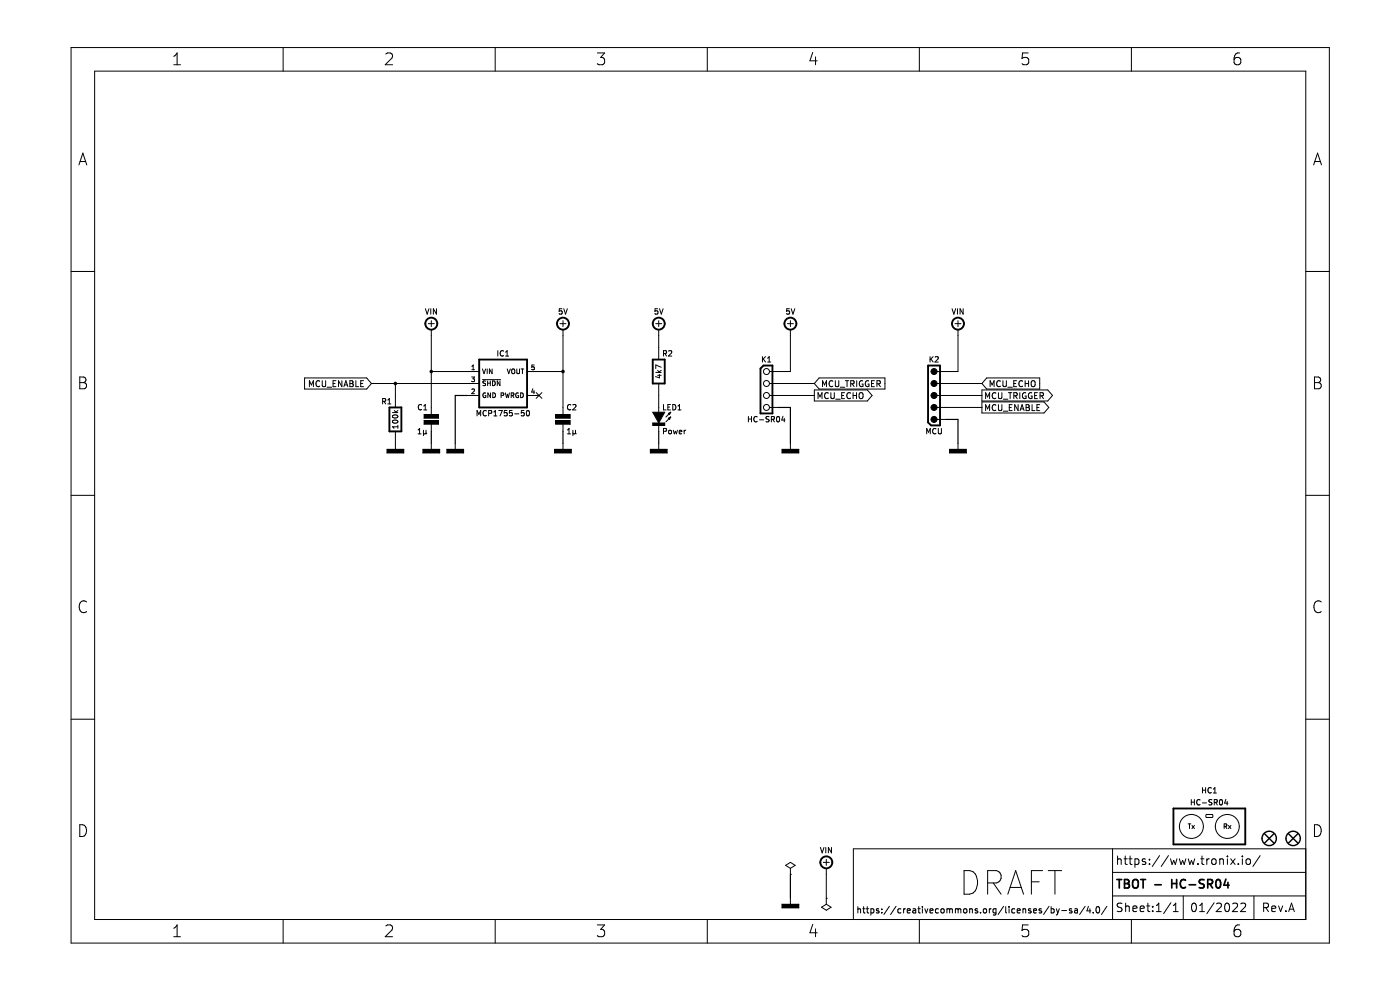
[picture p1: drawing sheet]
<svg xmlns="http://www.w3.org/2000/svg" width="297mm" height="210mm" viewBox="0 0 297 210" stroke-linecap="round" stroke-linejoin="round" font-family="sans-serif">
<g fill="none" stroke="#000" stroke-width=".21">
<path d="M15.1 10.1h266.9v189.9h-266.9zM20.1 15.1h256.9v179.9h-256.9zM36.9 11.9l.7-.7v2.5M36.9 13.7h1.4M60.1 10.1v5M81.8 11.5l.4-.3h.6a.68 .68 0 0 1 .4 1.1l-1.5 1.4h1.6M105.1 10.1v5M126.7 11.2h1.6l-.9 1a.68 .68 0 0 1 .9 .5v.6l-.3 .3-.9 .1-.4-.2M150 10.1v5M172.4 11.1l-.6 1.8h1.6M173 12.1v1.6M195 10.1v5"/>
<path d="M218.1 11.2h-1.2l-.1 1.2 .4-.2 .8 .1 .2 .4-.1 .8-.3 .2h-.6l-.4-.2M240 10.1v5M263 11.2a.99 .99 0 0 0-1.2 1.1v1l.2 .3 .8 .1 .3-.2 .1-.8-.2-.4-.7-.1-.5 .5M16.7 35l.9-2.5 .8 2.5M17 34.3h1.2M278.7 35l.8-2.5 .8 2.5M278.9 34.3h1.2M15.1 57.6h5M277 57.6h5M16.9 80h.9a.61 .61 0 0 1 .4 .6 .61 .61 0 0 1-.4 .6 .67 .67 0 0 1 .6 .6 .67 .67 0 0 1-.5 .7h-1zM90.2 65.5l.4 1.1 .4-1.1M90.9 68.7h1.2"/>
<path d="M91.4 65.5v1.1M91.5 68v1.3M91.5 69.9v18.4M91.5 78.8h10.2M92.6 65.5v1.1l-.7-1.1v1.1M100.1 80h.6l-.4 .3 .3 .1v.5h-.5M100.1 78.4h.6M100.1 77.7l.3-.3v1M102.4 78.3l.3 1 .3-1M103.4 78.3v1M104.4 78.3v1l-.6-1v1M105.6 74.4v1.1"/>
<path d="M106.8 74.5a.51 .51 0 0 0-.7 .5 .51 .51 0 0 0 .7 .4M107.3 75.5h.6M107.3 74.7l.3-.3v1.1M107.6 78.3l.3 1 .4-1M108.6 78.4l.2-.1 .4 .1v.5l-.1 .3-.5-.1zM109.6 78.3v.8l.2 .2 .4-.2v-.8M110.5 78.3h.6M110.8 78.3v1M111.8 78.8h7.6M113.3 77.4h-.5v.5h.5v.4h-.5M118.8 68.7h1.3M119.2 65.5h-.5l-.1 .5h.6v.5l-.2 .1-.4-.1"/>
<path d="M119.4 68v1.3M119.4 69.9v18.4M119.6 65.5l.4 1.1 .4-1.1M139.1 68.7h1.3M139.1 79h1.2M139.5 79.6h.8M139.5 78.6l.4 .4M139.5 65.5h-.5l-.1 .5h.6v.5l-.1 .1-.5-.1M139.7 68v1.3M139.7 69.9v6.4M139.9 79.4v.8l-.8-.3M139.9 65.5l.4 1.1 .4-1.1"/>
<path d="M140.3 78.6l-.5 .3M140.3 77.9l-1.2-.5v.8M140.8 75l.5-.1 .1-.4-.6-.1v1.1M141 75l.4 .5M141.8 74.5l.5-.1 .2 .3-.7 .8h.7M161.8 75.6v1.2M161.9 76.1l.5 .7M162.4 75.6l-.6 .7M162.8 76.8h.7M162.8 76l.4-.4v1.2M167 68.7h1.3M167.5 65.5h-.6v.5h.5l.1 .5-.2 .1-.4-.1"/>
<path d="M167.7 69.9v8.9h-4.5M167.7 68v1.3M167.8 65.5l.4 1.1 .4-1.1M197.3 75.6v1.2M197.5 76.1l.5 .7M198 75.6l-.7 .7M198.4 75.8l.4-.2 .3 .4-.8 .8h.8M202 65.5l.4 1.1 .3-1.1M202.6 68.7h1.3M203.1 65.5v1.1M203.2 69.9v8.9h-4.4M203.2 68v1.3"/>
<path d="M204.3 65.5v1.1l-.6-1.1v1.1M278.9 80h.8a.61 .61 0 0 1 .5 .6 .61 .61 0 0 1-.5 .6 .67 .67 0 0 1 .6 .6 .67 .67 0 0 1-.5 .7h-.9zM16.9 81.2h.9M64.6 80.2h13.2l1 1.2-1 1.1h-13.2zM65.6 82v-1.2l.5 .9 .4-.9v1.2M67.8 80.9a.56 .56 0 0 0-.8 .5 .56 .56 0 0 0 .8 .5M68.4 80.8v1l.2 .2h.4l.1-.2v-1M69.4 82.1h1M70.7 81.4h.4M71.3 80.8h-.6v1.2h.6M72.5 80.8v1.2l-.7-1.2v1.2M73 82l.4-1.2 .4 1.2"/>
<path d="M73.1 81.7h.6M74.2 81.4h.4M74.2 80.8h.4l.3 .2-.3 .4 .3 .1v.3l-.2 .2h-.5zM75.5 80.8v1.2h.6M76.5 81.4h.4M77.1 80.8h-.6v1.2h.6M78.8 81.4h22.9M81.2 85.1h.5l.1-.5-.6-.1v1.2M81.4 85.1l.4 .6M82.1 95.3h3.6v.8h-3.6zM82.3 85.7h.6M82.3 84.9l.3-.4v1.2"/>
<path d="M83.3 87.5h1.1M83.4 88.1a.55 .55 0 0 1 .6-.2 .55 .55 0 0 1 .3 .6 .56 .56 0 0 1-.6 .2 .56 .56 0 0 1-.4-.5zM83.4 89.2a.55 .55 0 0 1 .6-.2 .55 .55 0 0 1 .3 .6 .56 .56 0 0 1-.6 .2 .56 .56 0 0 1-.4-.5zM83.6 87.1l.5 .4M83.9 81.4v5M83.9 91.5v3.8M84.4 90.2v.7M84.4 90.5h-1.1l.3 .4M84.4 87.1l-.4 .3M88.7 92h.6M88.7 91.2l.3-.3v1.1M89.4 85.9a.51 .51 0 0 0-.7 .5 .51 .51 0 0 0 .7 .4"/>
<path d="M89.7 95.3h3.6v.8h-3.6zM89.8 91.9l.2 .1 .4-.1M89.8 91.3v1.1M89.9 87h.6M89.9 86.1l.3-.3v1.2M90 89.2h3v.8h-3zM90 88h3v.7h-3zM90.4 91.9l.1 .1M90.4 91.3v.6M91.5 89.6v1.9M91.5 94v1.3M94.8 95.3h3.6v.8h-3.6z"/>
<path d="M96.6 94v1.3M99.1 83.9h2.6M100.1 82.6l.4-.1 .2 .3-.6 .7h.6M101.2 88.2v-1.1l.4 .8 .4-.8v1.1M102.4 80.5h3.8M103 80.9h-.5a.42 .42 0 0 0 .5 .5l-.1 .4h-.5M103 83.4a.45 .45 0 0 0-.6 .5 .45 .45 0 0 0 .7 .3v-.3h-.2M103.2 87.2a.51 .51 0 0 0-.7 .4 .51 .51 0 0 0 .7 .5M103.4 80.8v1M103.4 81.3h.6M103.7 87.7l.5-.1 .1-.4-.6-.1v1.1M104 80.8v1"/>
<path d="M104.1 83.3v1l-.6-1v1M104.5 80.8a.5 .5 0 0 1 .6 .5 .5 .5 0 0 1-.6 .5zM104.5 83.3a.5 .5 0 0 1 .6 .5 .5 .5 0 0 1-.6 .5zM104.8 87.4l.3-.3v1.1M104.8 88.2h.6M105.8 87.1h.8l-.5 1.1M106.1 80.8v1l-.6-1v1M106.3 83.9l.5-.1v-.4l-.5-.1v1M107.2 83.3l.3 1 .1-.7 .2 .7 .3-1M107.6 87.1h-.6v.5h.5l.1 .5-.2 .1-.4-.1M108.5 83.9l.4-.1 .1-.4-.5-.1v1M108.7 87.1h-.6l-.1 .5h.6l.1 .5-.2 .1-.5-.1"/>
<path d="M108.7 83.9l.3 .4M109.2 87.8h.9M109.8 83.9h.2v.3M110 83.4a.47 .47 0 0 0-.6 .4 .47 .47 0 0 0 .6 .5M110 84.2v.1M110.5 83.3a.5 .5 0 0 1 .5 .5 .5 .5 0 0 1-.5 .5zM111.2 87.1h-.6v.5h.5l.1 .5-.2 .1-.4-.1M111.8 87.2l.1-.1a.61 .61 0 0 1 .4 .5 .61 .61 0 0 1-.4 .6l-.2-.4zM111.8 83.9h2.6M113 82.5l-.2 .7h.6M113.3 82.8v.7M113.7 83.3l1.3 1.2"/>
<path d="M115 83.3l-1.3 1.2M117.7 95.3h3.5v.8h-3.5zM117.9 88h3.1v.7h-3.1zM117.9 89.2h3.1v.8h-3.1zM119.4 89.6v1.9M119.4 94v1.3M120.4 92h.6M120.4 91.2l.3-.3v1.1M121.1 85.9a.51 .51 0 0 0-.7 .5 .51 .51 0 0 0 .7 .4M121.5 85.9l.5-.1 .2 .3-.7 .9h.7M121.5 91.9l.2 .1 .4-.1M121.5 91.3v1.1"/>
<path d="M122.1 91.9l.1 .1M122.1 91.3v.6M138 95.3h3.5v.8h-3.5zM138.5 89.7h2.5v.5h-2.5zM138.5 87.4h2.5l-1.3 2.3zM139.7 81.4v6.3M139.7 90.2v1.3M139.7 94v1.3M140.8 91.5l.5-.1 .1-.4-.6-.1v1.1M140.8 85.8v1.2h.5M141.7 86.4h.4M141.8 88.7l.5-.2-.3 .5z"/>
<path d="M141.8 87.7l.5-.3-.3 .6zM142 91.3h.2l.3 .2v.3l-.3 .2-.4-.2zM142.2 85.8h-.5v1.2h.5M142.3 88.5l-1 1M142.3 87.4l-1 1.1M142.7 85.8a.58 .58 0 0 1 .7 .6 .58 .58 0 0 1-.7 .6zM142.8 91.3l.3 .7 .2-.5 .2 .5 .2-.7M143.8 87h.7M143.8 86.1l.3-.3v1.2M144.1 91.6l.5-.1v-.2h-.3l-.2 .1v.6h.5M145.1 91.3v.7M145.5 91.3l-.4 .2"/>
<path d="M158.8 88.3v1.2M158.8 88.9h.6M159.4 88.3v1.2M160.6 88.5a.51 .51 0 0 0-.7 .4 .51 .51 0 0 0 .7 .5M161.1 89.1h.9M163.1 88.4l-.4-.1-.2 .3 .1 .2 .5 .3v.3h-.6M163.2 81.4h9.6M163.2 83.9h9.6M163.2 86.4h1.9M163.6 88.9h.6v-.4l-.6-.2v1.2M163.9 88.9l.4 .6M164.8 88.5l.2-.2a.61 .61 0 0 1 .4 .6 .61 .61 0 0 1-.4 .6l-.3-.4z"/>
<path d="M165.9 95.3h3.6v.8h-3.6zM166.1 88.3l-.3 .8h.7M166.4 88.7v.8M167.7 94v1.3M172.8 82.7h11.2l1 1.2-1 1.2h-11.2zM173.5 84.6v-1.3l.5 .9 .4-.9v1.3M173.8 80.2h13.9v2.3h-13.9l-1-1.1zM174.5 82v-1.2l.4 .9 .4-.9v1.2M175.7 83.4a.56 .56 0 0 0-.8 .5 .56 .56 0 0 0 .8 .5M176.3 83.3v1l.2 .3 .4-.1 .1-.2v-1M176.7 80.9a.56 .56 0 0 0-.8 .5 .56 .56 0 0 0 .8 .5M177.2 80.8v1l.3 .2h.3l.1-.2v-1"/>
<path d="M177.3 84.7h1M178.2 82.1h1M178.6 83.9h.4M179.2 83.3h-.6v1.3h.6M179.3 80.8h.8M179.7 80.8v1.2M180.4 83.4a.56 .56 0 0 0-.8 .5 .56 .56 0 0 0 .8 .5M180.5 81.4h.6v-.5l-.6-.1v1.2M180.8 81.4l.4 .6M181 83.9h.7M181 83.3v1.3M181.7 83.3v1.3"/>
<path d="M181.7 80.8v1.2M182.3 83.5l.2-.2a.43 .43 0 0 1 .6 .4v.4a.42 .42 0 0 1-.4 .5 .42 .42 0 0 1-.5-.5zM183 80.8a.58 .58 0 0 0-.7 .6 .58 .58 0 0 0 .8 .5v-.4h-.3M184.3 80.8a.58 .58 0 0 0-.7 .6 .58 .58 0 0 0 .7 .5v-.4h-.2M184.9 81.4h.4M185.5 80.8h-.6v1.2h.6M186 81.4h.6l.1-.5-.7-.1v1.2M186.3 81.4l.5 .6M196.6 92v-1.1l.4 .8 .4-.8v1.1M198.6 91a.51 .51 0 0 0-.8 .5 .51 .51 0 0 0 .8 .4M198.8 81.4h9.5M198.8 83.9h9.5"/>
<path d="M198.8 86.4h9.5M198.8 89h1.9M199.1 90.9v.9l.2 .2 .4-.2v-.9M201.5 95.3h3.5v.8h-3.5zM203.2 94v1.3M208.3 82.7h14l1 1.2-1 1.2h-14zM208.3 85.3h13.2l1 1.1-1 1.2h-13.2zM209.1 84.6v-1.3l.4 .9 .4-.9v1.3M209.1 87.1v-1.3l.4 .9 .4-.9v1.3M209.3 80.2h11.3v2.3h-11.3l-1-1.1zM210 82v-1.2l.5 .9 .4-.9v1.2M211.3 83.4a.56 .56 0 0 0-.8 .5 .56 .56 0 0 0 .8 .5"/>
<path d="M211.3 86a.56 .56 0 0 0-.8 .5 .56 .56 0 0 0 .8 .5M211.8 83.3v1l.3 .3 .3-.1 .1-.2v-1M211.8 85.8v1.1l.3 .2 .3-.1 .1-.1v-1.1M212.2 80.9a.56 .56 0 0 0-.8 .5 .56 .56 0 0 0 .8 .5M212.8 80.8v1l.2 .2h.4l.1-.2v-1M212.8 84.7h1M212.8 87.2h1M213.8 82.1h1M213.9 83.3h.8M214.1 86.4h.4M214.3 83.3v1.3M214.7 85.8h-.6v1.3h.6"/>
<path d="M215.1 81.4h.4M215.1 84l.6-.1v-.5l-.6-.1v1.3M215.4 84l.4 .6M215.7 80.8h-.6v1.2h.6M216 85.8v1.3l-.7-1.3v1.3M216.3 83.3v1.3M216.4 87.1l.4-1.3 .5 1.3M216.5 86.7h.6M216.9 80.9a.56 .56 0 0 0-.8 .5 .56 .56 0 0 0 .8 .5M217.5 81.4h.7M217.5 80.8v1.2M217.6 83.4a.58 .58 0 0 0-.7 .5 .58 .58 0 0 0 .8 .5v-.4h-.3"/>
<path d="M217.7 86.4h.4M217.7 85.8h.4l.2 .3-.2 .3 .2 .2 .1 .3-.2 .2h-.5zM218.2 80.8v1.2M218.8 80.9l.3-.1a.43 .43 0 0 1 .5 .4v.4a.42 .42 0 0 1-.4 .4 .42 .42 0 0 1-.5-.4zM218.9 83.4a.58 .58 0 0 0-.7 .5 .58 .58 0 0 0 .7 .5v-.4h-.2M218.9 85.8v1.3h.7M219.5 83.9h.4M220 86.4h.4M220.1 83.3h-.6v1.3h.6M220.6 85.8h-.6v1.3h.6M220.6 84l.6-.1 .1-.5-.7-.1v1.3M220.9 84l.5 .6"/>
<path d="M278.9 81.2h.8M15.1 105.1h5M277 105.1h5M18.4 127.7a1 1 0 0 0-1.3 0 1 1 0 0 0-.3 1.2 .94 .94 0 0 0 .5 .9 .94 .94 0 0 0 1.1-.1M280.3 127.7a1 1 0 0 0-1.3 0 1 1 0 0 0-.3 1.2 .94 .94 0 0 0 .5 .9 .94 .94 0 0 0 1.1-.1M15.1 152.6h5M277 152.6h5M16.9 174.9a1.32 1.32 0 0 1 1.4 .9 1.32 1.32 0 0 1-.4 1.5l-1 .1zM174 179.8l.4 1.1 .4-1.1M175.2 179.8v1.1M176.4 179.8v1.1l-.7-1.1v1.1M252.1 174.8h.5"/>
<path d="M252.3 174.8v1M252.7 169.6v1.2M252.7 170.1h.7M252.9 175.1l.5 .7M253.4 169.6v1.2M253.4 175.1l-.5 .7M254.6 169.7a.51 .51 0 0 0-.7 .5 .51 .51 0 0 0 .7 .4M255.1 170.3h.9M255.1 167.1v1.1M255.1 167.6h.7M255.8 167.1v1.1M255.9 172.8h1.3l.1 .4-.1 .2h-1.3l-.1-.2z"/>
<path d="M257 167.2a.51 .51 0 0 0-.8 .4 .51 .51 0 0 0 .8 .5M257.1 169.7l-.4-.1-.3 .2 .2 .3 .4 .2v.3l-.6 .1M257.4 168.2h.7M257.4 167.4l.3-.3v1.1M257.6 170.2l.5-.1 .1-.4-.6-.1v1.2M257.9 170.2l.4 .6M258.8 169.7l.2-.1a.61 .61 0 0 1 .4 .6 .61 .61 0 0 1-.4 .6l-.3-.5zM259.7 175.3l.5-.1v-.3l-.5-.1v1M259.9 175.3l.4 .5M260.1 169.5l-.3 .9h.7M260.3 170v.8M260.6 175.1l.5 .7"/>
<path d="M261.1 175.1l-.5 .7M278.9 174.9a1.32 1.32 0 0 1 1.4 .9 1.32 1.32 0 0 1-.5 1.5l-.9 .1zM36.9 198.7h1.4M36.9 196.9l.7-.7v2.5M60.1 195v5M81.8 196.4l.4-.2h.6a.68 .68 0 0 1 .4 1.1l-1.5 1.4h1.6M105.1 195v5M126.7 196.2h1.6l-.9 .9a.68 .68 0 0 1 .9 .5v.6l-.3 .4-.9 .1-.4-.2M150 195v5M165.9 191.8h3.6v.8h-3.6zM166.7 183.6l1-.7 1 .7-1 .6zM167.7 185.5h.1"/>
<path d="M167.7 184.2v1.3M167.7 190.5v1.3M172.4 196.1l-.6 1.8h1.6M173 197v1.7M174.3 192.4l1-.6 1 .6-1 .7zM174.7 182.9h1.2M175.3 190.5h.1M175.3 182.3v1.3M175.3 184.2v7.6M182 192.3v1.4M182 192.9l.5-.1 .1 .9M183 192.8h.5"/>
<path d="M183.2 192.3v1.2l.3 .2M183.8 192.8h.5M184 192.3v1.2l.3 .2M184.8 192.8h.3l.3 .2-.1 .6h-.5M184.8 192.8v1.3M186.4 192.8h-.3l-.2 .2 .1 .1 .4 .2v.3h-.5M187.1 193.5v.2M187.1 192.8v.2M188.7 192.2l-1.2 1.8M190.1 192.2l-1.2 1.8M191.1 192.8h-.4l-.2 .2 .1 .6h.5M191.7 192.8v.9"/>
<path d="M192.1 192.8l-.4 .2M192.5 193.2l.6-.1-.1-.3h-.3l-.2 .2v.6h.5M193.7 192.8h.5l.1 .9M194.3 193.1h-.5l-.2 .2 .2 .4 .5-.1M194.7 192.8h.5M194.9 192.3v1.2l.3 .2M195 195v5M195.7 192.3v.1M195.7 192.8v.9M196.2 192.8l.3 .9 .3-.9M197.3 193.2l.6-.1v-.3h-.4l-.2 .2v.6h.6M199.1 192.8h-.4l-.3 .2 .2 .6h.5"/>
<path d="M199.7 192.9l.2-.1 .3 .1 .1 .5-.1 .2-.5-.1zM200.9 192.9l.4-.1 .2 .2M200.9 192.8v.9M201.5 193l.2-.2h.3v.9M201.5 193v.7M202.7 192.9l.4-.1 .2 .2M202.7 192.8v.9M203.3 193l.2-.2h.3v.9M203.3 193v.7M204.5 192.9l.2-.1 .4 .1v.5l-.1 .2-.5-.1zM204.5 184.7h1.2a2.28 2.28 0 0 1 1.7 2.8 2.18 2.18 0 0 1-2.9 2.2zM205.7 192.9l.5-.1 .1 .9"/>
<path d="M205.7 192.8v.9M207.4 192.8h-.3l-.2 .2v.1l.5 .2v.3h-.5M208 193.5v.2M208.7 192.9l.2-.1 .3 .1 .1 .5-.1 .2-.5-.1zM209.5 187.3h1.9a1.36 1.36 0 0 0 1-1.3 1.36 1.36 0 0 0-1-1.3h-1.9v5M209.9 192.8v.9M210.3 192.8l-.4 .2M210.7 187.3l1.7 2.4M211.3 192.8h-.4l-.2 .2 .1 .6h.5M211.3 192.8v1.1l-.3 .2-.3-.1M212.9 192.2l-1.2 1.8M213.4 192.3v1.2l.1 .2"/>
<path d="M213.8 189.7l1.7-5 1.6 5M214.1 192.3v.1M214.1 192.8v.9M214.3 188.2h2.4M215.3 192.8h-.4l-.3 .2 .2 .6h.5M215.8 193.2l.6-.1v-.3h-.4l-.2 .2 .1 .6h.5M217 192.9l.5-.1 .1 .9M217 192.8v.9M218.1 196.2h-1.2l-.1 1.2 .4-.3 .8 .2 .2 .3-.1 .9-.3 .2h-.6l-.4-.2M218.7 192.8h-.3l-.2 .2v.1l.5 .2v.3h-.5M218.8 187.1h1.7M219.3 193.2l.6-.1-.1-.3h-.3l-.2 .2v.6h.5"/>
<path d="M220.9 192.8h-.3l-.2 .2 .1 .1 .4 .2v.3h-.5M221.2 184.7h-2.4v5M222.4 184.7h2.8M222.5 192.2l-1.1 1.8M223 192.8h.4l.2 .2-.1 .6h-.5M223 192.3v1.4M223.8 184.7v5M224.1 192.8l.3 .9M224.4 193.7l-.3 .4M224.7 192.8l-.3 .9M225.2 193.1h1.1M227.4 192.8h-.4l-.2 .2 .1 .1 .5 .2v.3h-.6"/>
<path d="M228 192.8h.5l.1 .9M228.6 193.1h-.5l-.2 .2 .2 .4 .5-.1M230.2 192.2l-1.2 1.8M230.9 192.2l-.3 1h.8M231.2 192.8v.9M231.9 193.5v.2M232.6 192.4l.2-.1a.72 .72 0 0 1 .5 .7 .72 .72 0 0 1-.5 .7l-.3-.6zM234.8 192.2l-1.1 1.8M236 180.1v14.9M236 190h41M236 185.1h41M237.1 181.6v1.8"/>
<path d="M237.1 182.3l.2-.1 .5 .1 .1 1.1M238 191.7l-.7-.1-.2 .1v.6l.8 .3 .1 .4-.3 .4-.7-.1M238.5 182.2h.6M238.7 181.6v1.5l.4 .3M238.8 192.3l.3-.1 .4 .1 .1 1.1M238.8 191.6v1.8M239.5 182.2h.7M239.7 181.6v1.5l.5 .3M240 195v5M240.3 192.8l.9-.2-.1-.3-.5-.1-.3 .2 .1 .9h.7M240.8 182.3l.5-.1 .3 .3v.5l-.1 .3h-.7M240.8 182.2v1.8"/>
<path d="M241.9 192.8l.8-.2v-.3l-.6-.1-.2 .2 .1 .9h.7M243 182.3l-.4-.1-.3 .2 .1 .3 .6 .2v.4h-.7M243.3 192.2h.6M243.5 191.6v1.5l.4 .3M243.9 183.2v.2M243.9 182.3v.1M244.5 193.2v.2M244.5 192.3v.1M245.3 192.1l.5-.5v1.8M245.3 193.4h1M246 181.5l-1.5 2.3M247.9 181.5l-1.6 2.3"/>
<path d="M248.3 182.2l.4 1.2 .3-.9 .3 .9 .4-1.2M248.4 191.5l-1.5 2.3M248.9 192.1l.5-.5v1.8M248.9 193.4h1M250.2 182.2l.3 1.2 .4-.9 .3 .9 .4-1.2M251 190v5M252.1 182.2l.3 1.2 .4-.9 .3 .9 .3-1.2M252.9 191.7l.3-.1a.98 .98 0 0 1 .7 .7 .98 .98 0 0 1-.4 1l-.1 .1a.97 .97 0 0 1-.5-1.7zM254.1 183.2v.2M254.5 192.1l.5-.5v1.8M254.5 193.4h1M254.7 182.2h.7"/>
<path d="M255 181.6v1.5l.4 .3M256 182.2v1.2M256.5 182.2l-.3 .1-.2 .2M257.1 182.3l.3-.1 .5 .1 .1 .7-.2 .3-.4 .1-.3-.2zM257.6 191.5l-1.6 2.3M258.1 191.7l.7-.1 .2 .1 .1 .4-1.1 1.3h1.1M258.8 182.3l.2-.1 .4 .1 .1 1.1M258.8 182.2v1.2M260 191.7l.2-.1a.98 .98 0 0 1 .7 .7 .98 .98 0 0 1-.3 1l-.2 .1a.97 .97 0 0 1-.4-1.7zM260.4 181.6v.1M260.4 182.2v1.2M261.1 182.2l.9 1.2"/>
<path d="M261.5 191.7l.7-.1 .3 .1v.4l-1.1 1.3h1.1M262 182.2l-.9 1.2M262.7 183.2v.2M263 196.2a.99 .99 0 0 0-1.2 1.1v.9l.2 .4 .8 .1 .3-.2 .1-.9-.2-.3-.7-.2-.5 .5M263.2 191.7l.7-.1 .3 .1 .1 .4-1.2 1.3h1.2M263.6 181.6v.1M263.6 182.2v1.2M264.4 182.3l.3-.1 .5 .1 .1 .7-.2 .3-.4 .1-.3-.2zM266 190v5M267.3 181.5l-1.5 2.3M268.1 192.5l.8-.1 .2-.2-.1-.5-.2-.1h-.7v1.8M268.5 192.5l.6 .9"/>
<path d="M269.8 192.8l.8-.2v-.3l-.6-.1-.2 .2 .1 .9h.7M271.2 192.2l.5 1.2 .4-1.2M272.8 193.2v.2M273.4 193.4l.6-1.8 .6 1.8M273.6 192.9h.8M277 180.1h-96v14.9"/>
<circle cx="162.6" cy="78.8" r=".63"/>
<circle cx="198.2" cy="78.8" r=".63"/>
<circle cx="162.6" cy="83.9" r=".63"/>
<circle cx="162.6" cy="86.4" r=".63"/>
<circle cx="162.6" cy="81.4" r=".63"/>
<circle cx="198.2" cy="81.4" r=".63"/>
<circle cx="198.2" cy="86.4" r=".63"/>
<circle cx="198.2" cy="83.9" r=".63"/>
<circle cx="198.2" cy="89" r=".63"/>
<circle cx="252.7" cy="175.3" r="2.54"/>
<circle cx="260.4" cy="175.3" r="2.54"/>
</g>
<g fill="none" stroke="#000" stroke-width=".36">
<path d="M236.9 186.6h1.1M237.4 186.6v1.8M238.6 186.6h.6l.2 .1 .1 .4-.3 .3a.48 .48 0 0 1 .4 .5 .48 .48 0 0 1-.4 .5h-.6zM238.6 187.4h.6M240.4 186.8a.6 .6 0 0 1 .6-.2 .6 .6 0 0 1 .5 .6v.6a.6 .6 0 0 1-.6 .6 .6 .6 0 0 1-.6-.6zM242 186.6h1M242.5 186.6v1.8M245 187.7h1.4M248.6 187.4h1M248.6 186.6v1.8M249.6 186.6v1.8M251.5 186.7a.72 .72 0 0 0-.9 0 .72 .72 0 0 0-.2 .9 .67 .67 0 0 0 .3 .7 .67 .67 0 0 0 .8-.1"/>
<path d="M252.3 187.7h1.3M255.4 186.7l-.6-.1-.3 .1v.6l.8 .3 .1 .4-.3 .4-.7-.1M256.2 187.5l.9-.1 .1-.2v-.5l-.3-.1h-.7v1.8M256.6 187.5l.6 .9M258.1 186.7l.3-.1a.98 .98 0 0 1 .7 .7 .98 .98 0 0 1-.4 1l-.2 .1a.97 .97 0 0 1-.4-1.7zM260.1 186.5l-.5 1.3h1.2M260.5 187.2v1.2"/>
</g>
<path d="M91.5 91.5v2.5M99.1 83.9h-2.5v10.1M119.4 91.5v2.5M139.7 91.5v2.5M165.1 86.4h2.6v7.6M200.7 89h2.5v5M167.7 185.5v5" fill="none" stroke="#000" stroke-width=".25"/>
<g fill="none" stroke="#000" stroke-width=".4">
<path d="M101.7 76.3h10.1v10.1h-10.1zM138.5 76.3h2.5v5.1h-2.5zM162 77.5h1.9v10.2h-2.6v-9.5zM196.9 77.5h2.5v12.7h-1.9l-.6-.6zM82.6 86.4h2.5v5.1h-2.5zM248.9 171.5h15.3v7.6h-15.3z"/>
<circle cx="91.5" cy="68.7" r="1.27"/>
<circle cx="119.4" cy="68.7" r="1.27"/>
<circle cx="139.7" cy="68.7" r="1.27"/>
<circle cx="167.7" cy="68.7" r="1.27"/>
<circle cx="203.2" cy="68.7" r="1.27"/>
<circle cx="175.3" cy="182.9" r="1.27"/>
</g>
<g fill="#000">
<path d="M138.5 87.4h2.5l-1.3 2.3z"/>
<path d="M82.1 95.3h3.6v.8h-3.6z" fill-rule="evenodd"/>
<path d="M89.7 95.3h3.6v.8h-3.6z" fill-rule="evenodd"/>
<path d="M90 89.2h3v.8h-3z" fill-rule="evenodd"/>
<path d="M90 88h3v.7h-3z" fill-rule="evenodd"/>
<path d="M94.8 95.3h3.6v.8h-3.6z" fill-rule="evenodd"/>
<path d="M117.7 95.3h3.5v.8h-3.5z" fill-rule="evenodd"/>
<path d="M117.9 89.2h3.1v.8h-3.1z" fill-rule="evenodd"/>
<path d="M117.9 88h3.1v.7h-3.1z" fill-rule="evenodd"/>
<path d="M138 95.3h3.5v.8h-3.5z" fill-rule="evenodd"/>
<path d="M138.5 89.7h2.5v.5h-2.5z" fill-rule="evenodd"/>
<path d="M165.9 95.3h3.6v.8h-3.6z" fill-rule="evenodd"/>
<path d="M201.5 95.3h3.5v.8h-3.5z" fill-rule="evenodd"/>
<path d="M165.9 191.8h3.6v.8h-3.6z" fill-rule="evenodd"/>
<circle cx="91.5" cy="78.8" r=".38"/>
<circle cx="119.4" cy="78.8" r=".38"/>
<circle cx="198.2" cy="78.8" r=".63"/>
<circle cx="83.9" cy="81.4" r=".38"/>
<circle cx="198.2" cy="81.4" r=".63"/>
<circle cx="198.2" cy="86.4" r=".63"/>
<circle cx="198.2" cy="89" r=".63"/>
<circle cx="198.2" cy="83.9" r=".63"/>
</g>
<g fill="none" stroke="#000" stroke-width=".3">
<path d="M268.2 176.8l2.1 2.1M270.3 176.8l-2.1 2.1M273.3 176.8l2 2.1M275.3 176.8l-2 2.1"/>
<circle cx="269.3" cy="177.8" r="1.52"/>
<circle cx="274.3" cy="177.8" r="1.52"/>
</g>
</svg>
